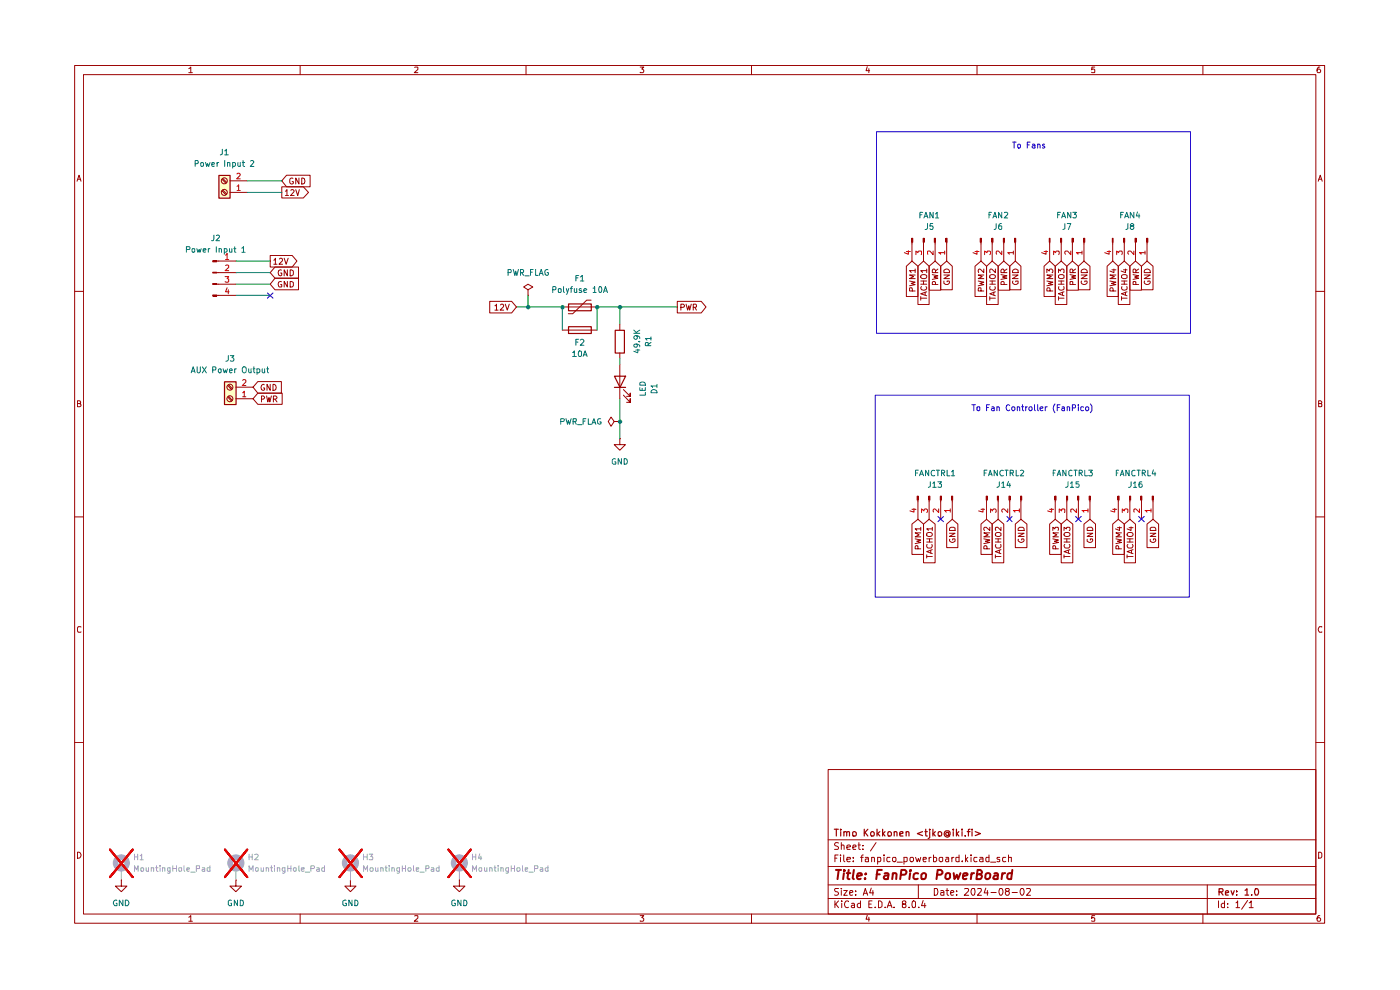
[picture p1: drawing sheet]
<svg xmlns="http://www.w3.org/2000/svg" width="297mm" height="210mm" viewBox="0 0 297 210" stroke-linecap="round" stroke-linejoin="round" font-family="sans-serif">
<g fill="none" stroke="#9b0000" stroke-width=".21">
<path d="M15.8 13.9h265.2v181.9h-265.2zM17.7 15.8h261.4v178.1h-261.4zM40 14.6l.5-.4v1.2M40 15.4h.8M63.7 13.9v1.9M88 14.3l.6-.1v.5l-.7 .7h.7M111.6 13.9v1.9M135.8 14.2h.8l-.5 .4 .5 .3-.1 .4h-.7M159.4 13.9v1.9M184 14.1l-.3 .9h.8M184.3 14.6v.8M207.3 13.9v1.9"/>
<path d="M232.2 14.2h-.6v.6l.1-.2h.4l.1 .2v.5h-.6M255.2 13.9v1.9M280 14.2a.55 .55 0 0 0-.6 .5l.2 .7h.4l.2-.2v-.3l-.3-.3h-.2l-.3 .3M16.3 38.4l.5-1.2 .4 1.2M16.5 38h.6M279.7 38.4l.4-1.2 .4 1.2M279.7 38h.6M15.8 61.8h1.9M279.1 61.8h1.9M16.4 85.6h.6v-.5l-.6-.1v1.3h.5l.3-.4-.3-.3M279.7 85.6h.5l.2-.3-.2-.3h-.5v1.3h.5l.2-.1v-.4l-.2-.2M15.8 109.6h1.9"/>
<path d="M279.1 109.6h1.9M17.2 133l-.6-.1-.2 .3v.7l.2 .2 .6-.1M280.4 133l-.5-.1-.2 .5 .2 .7 .5-.1M15.8 157.5h1.9M279.1 157.5h1.9M175.7 163.2h103.4v30.7h-103.4zM175.7 178.1h103.4M177.9 178.8l-.6-.1-.3 .4 .1 .2a.56 .56 0 0 1 .6 .3 .56 .56 0 0 1 0 .6h-.7M178.5 179.4l.1-.2 .5 .2v.8M178.5 178.7v1.5M179.7 179.7l.7-.1-.1-.3-.4-.1-.2 .2v.8h.6M180.9 179.7l.7-.1-.2-.4h-.3l-.2 .2v.6l.1 .2h.5"/>
<path d="M182 179.2h.5M182.2 178.7v1.3l.1 .2h.2M183.1 179.3v.1M185.8 178.7l-1.1 1.8M16.4 180.8a.65 .65 0 0 1 .8 .6 .65 .65 0 0 1-.8 .6zM40 194.6l.5-.4v1.2M40 195.4h.8M63.7 193.9v1.9M88 194.3l.6-.1v.5l-.7 .7h.7M111.6 193.9v1.9M135.8 194.2h.8l-.5 .5 .5 .2-.1 .4h-.7M159.4 193.9v1.9"/>
<path d="M175.7 190.6h103.4M175.7 187.7h103.4M175.7 183.8h103.4M177.1 191.1v1.4M177.1 182h.4M177.3 191.8l.6 .7M177.8 181.4h-.7v1.4M177.9 188.5l-.8 .1v.4l.6 .2 .2 .4-.4 .3-.5-.1M177.9 191.1l-.8 .8M178.3 181.4v.1M178.3 181.9v.9M178.5 188.5v.1"/>
<path d="M178.5 188.9v1M178.6 191.1v.2M178.6 191.6v.9M179 188.9h.7l-.7 1h.7M179 181.4v1.1l.2 .3M179.7 182.3l.7-.1-.1-.3h-.6v.1v.7h.6M180 191.3v-.1a.7 .7 0 0 0-.9 .5 .7 .7 0 0 0 .6 .8l.3-.1M180.3 189.4l.6-.2-.1-.3-.5 .1v.7l.1 .2 .4-.1M180.7 191.7l.4-.1 .2 .2v.7M181 182.6v.2M181 181.9v.1M181.3 191.9l-.7 .3 .2 .3 .5-.1"/>
<path d="M181.5 189.7v.2M181.5 189v.1M182.5 191.7a.45 .45 0 0 0-.6 .2l.1 .5h.5M182.5 191.1v1.4M182.5 181.9h.6M183.1 180.1v.1M183.1 189.9l.5-1.4 .5 1.4M183.1 181.4l-.3 .1v1.3M183.2 189.5h.8M183.6 181.9h.6v.9M184 194.1l-.3 .9h.8M184.2 182.2l-.6 .1v.4h.6"/>
<path d="M184.3 194.6v.8M184.3 191.8h.5M184.8 188.4l-.3 1h.8M184.9 182l.5-.1 .1 .9M184.9 181.9v.9M185 191.1h-.7v1.4h.7M185.2 188.9v1M185.7 192.4v.1M186.2 182.7h.6v-.8h-.6v1.4M186.4 191.1h.3l.4 .3v.8l-.4 .3h-.3zM187.5 181.4v.1M187.5 181.9v.9"/>
<path d="M187.8 192.4v.1M188.2 192.5l.5-1.4 .5 1.4M188.4 192.1h.7M188.8 181.9h-.6l-.1 .2 .1 .6h.6M189.5 181.9h.5v.8a.45 .45 0 0 1-.7-.2zM189.7 192.4v.1M190.3 182.9h1.1M191.7 191.8l-.3-.2v-.3l.3-.2 .4 .1v.5l-.7 .2v.5a.48 .48 0 0 0 .7 0 .48 .48 0 0 0 0-.6h-.2M191.8 182.7l.4 .1 .2-.2v-.7h-.6v1.4M192.9 192.4v.1M193.1 182h.6l.1 .5-.3 .3h-.2l-.3-.3zM193.5 191.3l.4-.2 .3 .2-.1 1.1h-.6z"/>
<path d="M194.2 181.9l.4 .9 .2-.7 .3 .7 .2-.9M194.8 187.7v2.9M194.9 192.4v.1M195.8 191l-.3 1.1h.9M195.8 182.3l.7-.1-.1-.3h-.5l-.1 .1 .1 .7h.5M196.2 191.6v.9M197.1 181.9v.9M197.5 181.9h-.2l-.2 .2M198 181.9h.5l.2 .2v.4l-.2 .3-.5-.1M198 181.4v1.4M198.2 188.5h.5a.83 .83 0 0 1 .2 .9 .83 .83 0 0 1-.7 .5zM199.3 182h.7l-.1 .7a.45 .45 0 0 1-.7-.2z"/>
<path d="M199.6 189h.6v.9M200.2 189.2l-.6 .2v.4h.6M200.7 181.9h.5l.1 .9M200.7 188.9h.6M200.9 188.5v1.2l.4 .2M201.3 182.2h-.6l-.1 .3 .1 .3 .6-.1M201.7 189.4l.7-.2-.1-.2-.5-.1-.1 .2 .1 .7h.5M201.9 181.9v.9M202.4 181.9h-.3l-.2 .2M202.9 189.7v.2M202.9 189v.1M203.5 181.9l-.7 .1v.6l.2 .2 .5-.1"/>
<path d="M203.5 181.4v1.4M204.1 182.6v.2M204.6 188.6l.7-.1 .2 .3-.9 1.1h.9M204.8 181.4v1.4M204.9 182.2l.4 .6M205.3 181.9l-.5 .5M206 181.4v.1M206 181.9v.9M206.2 188.6l.5-.1a1.1 1.1 0 0 1-.2 1.4l-.3-.2-.2-.4zM207.3 181.9h-.6l-.1 .2 .1 .6h.6M207.3 193.9v1.9M207.4 188.6l.7-.1 .1 .3-.8 1.1h.8"/>
<path d="M207.9 181.9h.6v.9M208.5 182.2h-.5l-.2 .3 .2 .3 .5-.1M209.1 188.4l-.3 1h.8M209.5 188.9v1M209.8 181.9h-.6l-.1 .2 .1 .6h.6M209.8 181.4v1.4M210.1 182.9h1.1M210.2 189.3h1.1M212.1 188.5a.75 .75 0 0 1 .8 .6 .75 .75 0 0 1-.5 .8 .89 .89 0 0 1-.3-1.4zM212.1 181.9h-.5l-.1 .1 .2 .3 .4 .1v.3h-.6M213.4 181.9h-.6l-.1 .2 .1 .6h.6M213.5 189.1l-.2-.3 .1-.2 .6-.1 .1 .3-.2 .3h-.5a.52 .52 0 0 0 .1 .8h.4a.46 .46 0 0 0 .3-.4 .46 .46 0 0 0-.3-.4"/>
<path d="M214 182l.5-.1v.9M214 181.4v1.4M214.7 189.3h1.1M216.6 188.6l.1-.1a.75 .75 0 0 1 .6 .6 .75 .75 0 0 1-.4 .8l-.3-.2-.2-.4zM217.8 188.6l.6-.1 .2 .2-.1 .4-.7 .8h.8M232.2 194.2h-.6v.6l.1-.1h.4l.1 .1v.5h-.6M255.2 193.9v1.9M256.1 187.7v6.2M258.5 191.1v1.4M259.8 191.7l-.5-.1-.2 .3 .1 .5h.6M259.8 191.1v1.4M260.4 192.4v.1"/>
<path d="M260.4 191.7v.1M262.2 191.5l.4-.4v1.4M262.2 192.5h.8M264.7 191l-1.3 1.9M265 191.5l.3-.2 .1-.2v1.4M265 192.5h.9M279.7 180.8h.4l.3 .3v.6l-.3 .3h-.4zM280 194.2a.55 .55 0 0 0-.6 .5l.2 .7h.4l.2-.2v-.3l-.3-.2h-.2l-.3 .2"/>
</g>
<g fill="none" stroke="#9b0000" stroke-width=".25">
<path d="M177 175.9h.8M177.4 175.9v1.4M178.4 175.9v.2M178.4 176.4v.9M179 176.6l.2-.2 .4 .2v.7M179 176.4v.9M179.6 176.6l.3-.2 .3 .1v.8M180.9 176.6l.1-.1a.45 .45 0 0 1 .7 .2l-.2 .6h-.5zM183.3 175.9v1.4M183.5 176.6l.6 .7M184.1 175.9l-.8 .8M184.7 176.7l.3-.3h.2l.3 .3-.2 .6h-.5z"/>
<path d="M186.1 175.9v1.4M186.2 176.8l.4 .5M186.6 176.4l-.5 .5M187.2 175.9v1.4M187.3 176.8l.5 .5M187.8 176.4l-.6 .5M188.4 176.5a.45 .45 0 0 1 .7 .2l-.2 .6h-.5zM189.7 176.6l.2-.2 .4 .2v.7M189.7 176.4v.9M190.9 176.9l.7-.2v-.2l-.5-.1-.2 .2 .1 .7h.6M192.2 176.6l.2-.2 .4 .2v.7M192.2 176.4v.9"/>
<path d="M195.7 176.4l-1.1 .4 1.1 .5M196.2 176.4h.5M196.4 175.9v1.3l.1 .1h.2M197.2 176.4v1.3l-.3 .1M197.2 175.9v.2M197.9 175.9v1.4M198 176.8l.4 .5M198.4 176.4l-.5 .5M199.1 176.5a.45 .45 0 0 1 .7 .2l-.2 .6h-.5zM201.2 176.7l-.4-.1-.2 .2 .3 .5 .3-.2M201.2 176.6v.5l.2 .1 .2-.1-.1-.7-.3-.2h-.5a.68 .68 0 0 0-.3 1.1 .68 .68 0 0 0 1.1 0M202.2 175.9v.2"/>
<path d="M202.2 176.4v.9M202.9 175.9v1.4M203 176.8l.4 .5M203.4 176.4l-.5 .5M204.1 175.9v.2M204.1 176.4v.9M204.8 177.3h.1M205.2 176.4h.6M205.8 175.9l-.4 .1v1.3M206.2 175.9v.2M206.2 176.4v.9M206.9 176.4l1.1 .4-1.1 .5"/>
<path d="M258.6 189.2h.7l.2-.3-.1-.3-.8-.1v1.4M259 189.2l.5 .7M260 189.4l.6-.1-.1-.4-.4 .1-.1 .7 .1 .2h.5M261.2 188.9l.3 1 .3-1M262.3 189.8v.1M262.3 189v.2M264.1 188.9l.4-.4v1.4M264.1 189.9h.8M265.6 189.8v.1M266.3 188.5a.73 .73 0 0 1 .8 .5 .73 .73 0 0 1-.4 .9h-.4l-.1-.5z"/>
</g>
<g fill="none" stroke="#9b0000" stroke-width=".42">
<path d="M177.3 184.5h1.1M177.9 184.5l-.2 2M179 185.2l-.1 1.3M179.1 184.5v.3M179.6 185.2h.8M180 184.5l-.2 1.7 .4 .3M181.1 184.5l-.2 1.7 .2 .3M181.8 185.9l1-.3v-.3a.6 .6 0 0 0-.9 .2v.9h.7M183.5 186.3v.2M183.7 185.3l.1 .1-.2 .1 .1-.2-.1 .2M186 185.5h.6M187.1 184.5h-1l-.2 2"/>
<path d="M187.7 185.3h.7l-.1 1.2M188.4 185.6a.85 .85 0 0 0-.9 .5l.3 .4 .5-.1M189.4 185.4l.3-.2 .4 .1v1.2M189.4 185.2l-.1 1.3M191.1 185.5h1l.2-.5-.1-.2-.2-.3h-.8l-.2 2M193.1 185.2l-.2 1.3M193.2 184.5l-.1 .3 .2-.1-.1-.2-.1 .3M194.8 185.3a.65 .65 0 0 0-1 .2v.8a.64 .64 0 0 0 .9 .1M195.5 185.5l.4-.3 .5 .2v.7l-.2 .3-.5 .1-.2-.2zM198.8 185.5h.9l.2-.3v-.4l-.3-.3h-.7l-.2 2M200.7 185.4l.3-.2 .6 .2v.7l-.5 .4-.4-.1-.2-.3zM202.3 185.2l.2 1.3 .5-1 .2 1 .6-1.3"/>
<path d="M204.3 185.9l.9-.3v-.3a.6 .6 0 0 0-.9 .2v.9h.7M206.1 185.2l-.1 1.3M206.6 185.2l-.6 .3M207.2 185.5h.7l.4-.4-.3-.6h-.6l-.3 2h.8l.3-.2a.48 .48 0 0 0 .1-.5 .48 .48 0 0 0-.4-.3M209.2 185.4l.6-.2 .3 .3-.1 .6-.4 .4-.4-.1-.2-.3zM210.9 185.3h.7v1.2M211.7 185.6l-.7 .1-.3 .5 .2 .3 .7-.1M212.6 185.2l-.1 1.3M213.2 185.2l-.4 .1-.2 .2M214.7 185.3l-.5-.1-.5 .3v.8l.3 .2 .5-.1M214.8 184.5l-.3 2"/>
</g>
<path d="M23.3 180.2l4.9 5.9M28.2 180.2l-4.9 5.9M47.7 180.2l4.8 5.9M52.5 180.2l-4.8 5.9M72 180.2l4.8 5.9M76.8 180.2l-4.8 5.9M95.1 180.2l4.8 5.9M99.9 180.2l-4.8 5.9" fill="none" stroke="#f20000" stroke-width=".42"/>
<g fill="#feffc5">
<path d="M46.4 37.2h2.4v4.8h-2.4z"/>
<path d="M47.6 80.9h2.4v4.9h-2.4z"/>
</g>
<path d="M222.6 50.5h.2v.9h-.2zM222.7 51.4v.3M225.1 51.4v.3M227.5 51.4v.3M230 51.4v.3" fill="none" stroke="#9b0000" stroke-width=".21"/>
<path d="M222.6 50.5h.2v.9h-.2z" fill="#9b0000"/>
<path d="M225 50.5h.2v.9h-.2z" fill="none" stroke="#9b0000" stroke-width=".21"/>
<path d="M225 50.5h.2v.9h-.2z" fill="#9b0000"/>
<path d="M227.4 50.5h.3v.9h-.3z" fill="none" stroke="#9b0000" stroke-width=".21"/>
<path d="M227.4 50.5h.3v.9h-.3z" fill="#9b0000"/>
<path d="M229.9 50.5h.2v.9h-.2z" fill="none" stroke="#9b0000" stroke-width=".21"/>
<path d="M229.9 50.5h.2v.9h-.2z" fill="#9b0000"/>
<path d="M207.9 50.5h.3v.9h-.3zM208.1 51.4v.3M210.5 51.4v.3M212.9 51.4v.3M215.4 51.4v.3M222.7 51.7v3.7M225.1 51.7v3.7M227.5 51.7v3.7M230 51.7v3.7" fill="none" stroke="#9b0000" stroke-width=".21"/>
<path d="M221.5 53.3h.8M221.9 53.2v.7l-.9-.3M223.5 54v-.7l.4 .3 .2-.3h.5v.7M227.2 53.3v.7l-.7-.7h-.4l-.2 .1v.4l.2 .1M229.5 53.6h-1.2l.4 .2v.1M229.5 53.3v.6" fill="none" stroke="#c00000" stroke-width=".21"/>
<path d="M207.9 50.5h.3v.9h-.3z" fill="#9b0000"/>
<path d="M210.4 50.5h.3v.9h-.3z" fill="none" stroke="#9b0000" stroke-width=".21"/>
<path d="M210.4 50.5h.3v.9h-.3z" fill="#9b0000"/>
<path d="M212.9 50.5h.2v.9h-.2z" fill="none" stroke="#9b0000" stroke-width=".21"/>
<path d="M212.9 50.5h.2v.9h-.2z" fill="#9b0000"/>
<path d="M215.2 50.5h.3v.9h-.3z" fill="none" stroke="#9b0000" stroke-width=".21"/>
<path d="M215.2 50.5h.3v.9h-.3z" fill="#9b0000"/>
<path d="M208.1 51.7v3.7M210.5 51.7v3.7M212.9 51.7v3.7M215.4 51.7v3.7M236 50.5h.1v.9h-.1zM236.1 51.4v.3M238.5 51.4v.3M240.9 51.4v.3M243.3 51.4v.3" fill="none" stroke="#9b0000" stroke-width=".21"/>
<path d="M206.8 53.3h.9M207.3 53.2v.7l-.9-.3M208.9 54v-.7l.5 .3 .1-.3h.5l.1 .1-.1 .6M212.5 53.3v.7l-.7-.7h-.4v.6M215 53.6h-1.2l.3 .3M215 53.3v.6" fill="none" stroke="#c00000" stroke-width=".21"/>
<path d="M236 50.5h.1v.9h-.1z" fill="#9b0000"/>
<path d="M238.3 50.5h.3v.9h-.3z" fill="none" stroke="#9b0000" stroke-width=".21"/>
<path d="M238.3 50.5h.3v.9h-.3z" fill="#9b0000"/>
<path d="M240.8 50.5h.2v.9h-.2z" fill="none" stroke="#9b0000" stroke-width=".21"/>
<path d="M240.8 50.5h.2v.9h-.2z" fill="#9b0000"/>
<path d="M243.2 50.5h.3v.9h-.3z" fill="none" stroke="#9b0000" stroke-width=".21"/>
<path d="M243.2 50.5h.3v.9h-.3z" fill="#9b0000"/>
<g fill="none" stroke="#9b0000" stroke-width=".21">
<path d="M192.3 56.5l1.2-1.1 1.2 1.1v6.4h-2.4zM193 59.6l1.1 .3-.8 .2 .8 .3-1.1 .2M193.4 50.5h.2v.9h-.2zM193.5 51.4v.3M194.1 58.3h-1.1l.8 .4-.8 .4h1.1M194.1 57.4h-1.1l.3 .4M194.1 57.1v.7M194.7 56.5l1.2-1.1 1.2 1.1v8.1h-2.4zM195.3 58.5a.86 .86 0 0 1 1.3 0 .46 .46 0 0 1-.4 .6h-.4a.46 .46 0 0 1-.5-.6zM195.3 59.6h1.3M195.9 51.4v.3M195.9 59.6v.7"/>
<path d="M196.6 57.4h-1.3l.4 .4M196.6 57.1v.7M197.1 56.5l1.3-1.1 1.2 1.1v5.1h-2.5zM197.8 58.3l1.2 .2-.9 .3 .9 .2-1.2 .3M198.4 51.4v.3M198.5 57.8v-.5l-.3-.2-.3 .1-.1 .6h1.2M199 57.1l-.5 .4M199.6 56.5l1.2-1.1 1.2 1.1v5h-2.4zM200.2 59.6v.5a.61 .61 0 0 0 .8 .2 .61 .61 0 0 0 .3-.7h-.4v.2M200.2 58.3h1.2l-1.2 .8h1.2M200.2 57.3a.66 .66 0 0 1 .8-.2 .66 .66 0 0 1 .4 .7h-1.2zM200.8 51.4v.3"/>
<path d="M206.8 56.5l1.3-1.1 1.2 1.1v6.4h-2.5zM207.5 59.6l1.2 .3-.8 .2 .8 .3-1.2 .2M208.7 58.3h-1.2l.9 .4-.9 .4h1.2M208.7 57.1v.7l-.8-.7-.4 .2 .1 .5M209.3 56.5l1.2-1.1 1.3 1.1v8.1h-2.5zM210 59.6h1.2M210.5 59.6v.7M211.2 57.1v.7l-.9-.7-.3 .1 .1 .6M211.8 56.5l1.1-1.1 1.3 1.1v5.1h-2.4zM212.3 58.3l1.3 .2-.9 .3 .9 .2-1.3 .3M213 57.8l-.1-.6-.3-.1-.3 .2v.5h1.3M213.6 57.1l-.6 .4"/>
<path d="M214.2 56.5l1.2-1.1 1.2 1.1v5h-2.4zM214.8 58.3h1.2l-1.2 .8h1.2M214.9 59.6l-.1 .2a.66 .66 0 0 0 .5 .6 .66 .66 0 0 0 .7-.3v-.5h-.5v.2M214.9 57.3l.4-.2 .4 .1 .3 .1v.5h-1.2zM221.5 56.5l1.2-1.1 1.2 1.1v6.4h-2.4zM222.1 59.6l1.3 .3-1 .2 1 .3-1.3 .2M222.1 57.8v-.7l.5 .4 .2-.4h.3l.3 .2v.4l-.2 .1M223.4 58.3h-1.3l.9 .4-.9 .4h1.3M223.9 56.5l1.2-1.1 1.2 1.1v8.1h-2.4zM224.5 58.5a.86 .86 0 0 1 1.2-.1v.5a.77 .77 0 0 1-1.2-.1zM224.5 57.8v-.7l.5 .4 .2-.4h.4l.1 .1-.1 .6M224.5 59.6h1.2"/>
<path d="M225.1 59.6v.7M226.3 56.5l1.2-1.1 1.3 1.1v5.1h-2.5zM227 58.3l1.2 .2-.9 .3 .9 .2-1.2 .3M227.6 57.8v-.6l-.4-.1-.2 .1v.6h1.2M228.2 57.1l-.6 .4M228.8 56.5l1.2-1.1 1.2 1.1v5h-2.4zM229.4 58.3h1.2l-1.2 .8h1.2M229.4 59.6v.2a.6 .6 0 0 0 .7 .6 .6 .6 0 0 0 .4-.8h-.4v.2M229.4 57.3a.66 .66 0 0 1 .8-.2 .66 .66 0 0 1 .4 .7h-1.2zM234.9 56.5l1.2-1.1 1.1 1.1v6.4h-2.3zM235.5 59.6l1.2 .3-.9 .2 .9 .3-1.2 .2M235.9 57.2h.8"/>
<path d="M236.1 51.7v3.7M236.3 57.1v.7l-.8-.3M236.7 58.3h-1.2l.9 .4-.9 .4h1.2M237.2 56.5l1.3-1.1 1.2 1.1v8.1h-2.5zM237.9 58.5a.86 .86 0 0 1 1.2-.1v.5a.77 .77 0 0 1-1.2-.1zM237.9 59.6h1.2M238.3 57.2h.8M238.5 51.7v3.7M238.5 59.6v.7M238.8 57.1v.7l-1-.3M239.7 56.5l1.2-1.1 1.2 1.1v5.1h-2.4zM240.4 58.3l1.2 .2-.9 .3 .9 .2-1.2 .3"/>
<path d="M240.9 51.7v3.7M241 57.8v-.6l-.5-.1-.1 .1v.6h1.2M241.6 57.1l-.6 .4M242.1 56.5l1.2-1.1 1.3 1.1v5h-2.5zM242.7 58.3h1.3l-1.3 .8h1.3M242.8 59.6l-.1 .2a.6 .6 0 0 0 .7 .6 .6 .6 0 0 0 .5-.8h-.4v.2M242.8 57.3a.66 .66 0 0 1 .8-.2 .66 .66 0 0 1 .4 .7h-1.3zM243.3 51.7v3.7M193.5 61.7v-.7h-.5v.7h1.1M195.3 63.2h1.3M195.3 60.3h1.3M195.3 62.9v.8"/>
<path d="M195.5 60.8l-.2 .2a.65 .65 0 0 0 .7 .6 .65 .65 0 0 0 .6-.6l-.2-.2M196.3 62v.6M196.6 61.9l-1.3 .4 1.3 .4M198.5 60.4l-.1-.6h-.5l-.1 .6h1.2M208.1 61.7v-.6l-.5-.1-.1 .7h1.2M210 63.2h1.2M210 60.3h1.2M210 62.9v.8M210.1 60.8l-.1 .5a.61 .61 0 0 0 .8 .3 .61 .61 0 0 0 .3-.8M210.8 62v.6M211.2 61.9l-1.2 .4 1.2 .4M213 60.4l-.1-.6h-.5l-.1 .6h1.3"/>
<path d="M222.8 61.7l-.1-.6-.4-.1-.2 .7h1.3M224.5 63.2h1.2M224.5 60.3h1.2M224.5 62.9v.8M224.6 60.8l-.1 .2a.67 .67 0 0 0 .5 .6 .67 .67 0 0 0 .7-.3l-.1-.5M225.4 62v.6M225.7 61.9l-1.2 .4 1.2 .4M227.6 60.4v-.6h-.6v.6h1.2M236.1 61.7v-.6l-.5-.1-.1 .7h1.2M237.9 62.9v.8M237.9 63.2h1.2M237.9 60.3h1.2"/>
<path d="M238 60.8l-.1 .2a.67 .67 0 0 0 .5 .6 .67 .67 0 0 0 .7-.3l-.1-.5M238.8 62v.6M239.1 61.9l-1.2 .4 1.2 .4M241 60.4v-.6h-.6v.6h1.2"/>
<circle cx="210.5" cy="58.7" r=".57"/>
</g>
<path d="M234.9 53.3h.7M235.3 53.2v.7l-.9-.3M236.9 54v-.7l.4 .3 .2-.3h.5v.7M240.5 53.3v.7l-.6-.7h-.5l-.1 .1v.4l.1 .1M242.9 53.6h-1.2l.4 .2v.1M242.9 53.3v.6" fill="none" stroke="#c00000" stroke-width=".21"/>
<path d="M193.4 50.5h.2v.9h-.2z" fill="#9b0000"/>
<path d="M195.8 50.5h.3v.9h-.3z" fill="none" stroke="#9b0000" stroke-width=".21"/>
<path d="M195.8 50.5h.3v.9h-.3z" fill="#9b0000"/>
<path d="M198.2 50.5h.3v.9h-.3z" fill="none" stroke="#9b0000" stroke-width=".21"/>
<path d="M198.2 50.5h.3v.9h-.3z" fill="#9b0000"/>
<path d="M200.7 50.5h.2v.9h-.2z" fill="none" stroke="#9b0000" stroke-width=".21"/>
<path d="M200.7 50.5h.2v.9h-.2z" fill="#9b0000"/>
<g fill="none" stroke="#9b0000" stroke-width=".21">
<path d="M46 57.8h.4M46 55.4h.4M57.3 54.2h4.7l1 1.2-1 1.2h-4.7zM58.1 55.2l.3-.4v1.3M58.1 56.1h.7M58.3 59h5v2.5h-5l-1-1.2zM58.3 56.6h5v2.4h-5l-1-1.2zM59.3 55l.4-.2 .2 .4-.7 .9h.7M59.7 59.8l-.1-.1a.66 .66 0 0 0-.6 .5 .66 .66 0 0 0 .3 .7l.5-.1v-.4h-.3M59.7 57.3l-.1-.1a.64 .64 0 0 0-.6 .6 .64 .64 0 0 0 .5 .7l.3-.2v-.4h-.3M60.3 54.8l.4 1.3 .4-1.3M61 59.7v1.2l-.7-1.2v1.2"/>
<path d="M61 57.2v1.3l-.7-1.3v1.3M61.6 59.7l.6 .2v.7l-.2 .3h-.4zM61.6 57.2l.5 .2 .1 .2v.6l-.4 .3h-.2zM193.5 51.7v3.7M195.9 51.7v3.7M198.4 51.7v3.7M200.8 51.7v3.7M45.1 62.6h.9v.2h-.9zM46 62.7h.4M46 60.3h.4M103.9 63.9h4.6l1.1 1.2-1.1 1.3h-4.6zM105 64.9h.2l.1-.4v1.3"/>
<path d="M105 65.8h.7M106.2 64.7l.4-.2 .3 .4-.8 .9h.8M107.2 64.5l.4 1.3 .4-1.3M112 61.5l1-.6-1-.6-.9 .6 .9 .6v1.2M112 62.7h.1M25.7 186.7v1.3h1.2l-1.2 1.1-1.2-1.1h1.2M25.7 186.7h.1M50 186.7v1.3h1.2l-1.2 1.1-1.2-1.1h1.2M50 186.7h.1M74.3 186.7v1.3h1.2l-1.2 1.1-1.1-1.1h1.1M74.3 186.7h.1M97.5 186.7v1.3h1.1l-1.1 1.1-1.3-1.1h1.3"/>
<path d="M97.5 186.7h.1"/>
</g>
<path d="M192.3 53.3h.8M192.7 53.2v.7l-.8-.3M194.3 54v-.7l.4 .3 .2-.3h.5v.7M198 53.3v.7l-.7-.7h-.5l.1 .6M200.4 53.6h-1.3l.5 .3M200.4 53.3v.6" fill="none" stroke="#c00000" stroke-width=".21"/>
<g fill="none" stroke="#aaa" stroke-width="1.2">
<circle cx="25.7" cy="183.1" r="1.23"/>
<circle cx="50" cy="183.1" r="1.23"/>
<circle cx="74.3" cy="183.1" r="1.23"/>
<circle cx="97.5" cy="183.1" r="1.23"/>
</g>
<path d="M25.7 184.3v2.4M50 184.3v2.4M74.3 184.3v2.4M97.5 184.3v2.4" fill="none" stroke="#aaa" stroke-width=".21"/>
<path d="M23.3 180.2l4.9 5.9M28.2 180.2l-4.9 5.9M47.7 180.2l4.8 5.9M52.5 180.2l-4.8 5.9M72 180.2l4.8 5.9M76.8 180.2l-4.8 5.9M95.1 180.2l4.8 5.9M99.9 180.2l-4.8 5.9" fill="none" stroke="#f20000" stroke-width=".42"/>
<path d="M45.1 62.6h.9v.2h-.9z" fill="#9b0000"/>
<path d="M45.1 60.1h.9v.3h-.9z" fill="none" stroke="#9b0000" stroke-width=".21"/>
<path d="M45.1 60.1h.9v.3h-.9z" fill="#9b0000"/>
<path d="M45.1 57.7h.9v.2h-.9z" fill="none" stroke="#9b0000" stroke-width=".21"/>
<path d="M45.1 57.7h.9v.2h-.9z" fill="#9b0000"/>
<path d="M45.1 55.3h.9v.2h-.9z" fill="none" stroke="#9b0000" stroke-width=".21"/>
<path d="M45.1 55.3h.9v.2h-.9z" fill="#9b0000"/>
<g fill="none" stroke="#9b0000" stroke-width=".21">
<path d="M47.1 38l.8 .9M47.2 37.8l.9 .9M48.8 38.4h3.6M59.8 39.6h4.5l1.1 1.2-1.1 1.2h-4.5zM60.8 37.2h5v2.4h-5l-1-1.2zM62.1 37.8h-.3l-.3 .3v.6l.1 .2 .4 .1 .2-.1v-.4h-.2M63.4 37.8v1.2l-.7-1.2v1.2M64 37.8a.64 .64 0 0 1 .7 .6 .64 .64 0 0 1-.7 .6zM46.4 55.4h3.6M46.4 57.8h3.6M47.1 40.5l.8 .8M47.2 40.3l.9 .8"/>
<path d="M48.8 40.8h3.6M60.5 40.6l.4-.4v1.3M60.5 41.5h.7M61.7 40.4l.4-.2 .3 .4-.8 .9h.8M62.7 40.2l.5 1.3 .3-1.3M46.4 60.3h3.6M46.4 62.7h3.6M119.3 65.1h7.4M119.3 70h7.4M125.4 63.7h-.9l-3 2.8h-.9M131.5 68.8v1.2M131.5 74.8v1.2"/>
<path d="M131.5 77.3v7.3M143.7 63.9h5.1l1 1.2-1 1.3h-5.1zM144.4 65.2l.7-.1 .1-.3-.2-.3h-.6v1.3M145.5 64.5l.4 1.3 .2-.9 .2 .9 .3-1.3M147.1 65.2l.6-.1v-.4l-.1-.2h-.5v1.3M147.4 65.2l.3 .6M48.3 81.8l.8 .8M48.3 84.2l.8 .9M48.5 81.6l.8 .9M48.5 84.1l.8 .8M50 84.6h3.7M50 82.1h3.7"/>
<path d="M54.7 80.9h5v2.5h-5l-1-1.3zM54.7 83.4h5.2v2.4h-5.2l-1-1.2zM55.5 84.7h.4l.2-.3-.2-.4h-.4v1.3M56.1 81.6a.61 .61 0 0 0-.7 .3 .61 .61 0 0 0 .1 .7l.3 .2 .3-.1v-.4h-.2M56.6 84l.2 1.3 .3-1 .1 1 .4-1.3M57.3 81.5v1.3l-.7-1.3v1.3M57.9 81.5a.64 .64 0 0 1 .7 .7 .64 .64 0 0 1-.7 .6zM58 84.7h.5l.3-.5-.3-.2h-.5v1.3M58.3 84.7l.5 .6M130.3 89.4l-.7-.9-.6 .9 .6 1 .7-1h1.2M131.5 89.4h.1M131.5 93.1v1.2h1.2l-1.2 1.2-1.2-1.2h1.2"/>
<path d="M131.5 93.1h.1M132.3 83.8l1.4 1.5v-.7v.7h-.8M132.3 82.6l1.4 1.5v-.7v.7h-.8M195.9 111.2l1.2-1 1.3 1v8.2h-2.5zM196.6 113.1a.77 .77 0 0 1 1.2 .2l-.1 .3a.72 .72 0 0 1-1.1-.1zM196.6 118h1.2M196.6 115h1.2M196.6 114.3h1.2M196.6 117.7v.7M196.7 115.5l-.1 .5 .3 .2h.6l.3-.4-.1-.3M197.2 114.3v.7M197.4 116.8v.5"/>
<path d="M197.8 116.6l-1.2 .4 1.2 .4M197.8 112.2h-1.2l.3 .3M197.8 111.8v.7M200.8 111.2l1.2-1 1.2 1v5h-2.4zM201.4 113.1h1.2l-1.2 .7h1.2M201.5 114.4l-.1 .1a.66 .66 0 0 0 .5 .6 .66 .66 0 0 0 .7-.3l-.1-.5h-.4v.3M201.5 112l.3-.2h.6l.2 .2v.5h-1.2zM208.1 111.2l1.2-1 1.2 1v6.4h-2.4zM208.7 114.3l1.3 .3-1 .2 1 .3-1.3 .2M209.4 116.4l-.1-.6h-.5l-.1 .6h1.3M210 113h-1.3l.9 .5-.9 .4h1.3M210 111.8v.7l-.8-.7h-.3l-.2 .2v.4l.2 .1"/>
<path d="M210.5 111.2l1.3-1 1.1 1v8.2h-2.4zM211.2 118h1.1M211.2 115h1.1M211.2 114.3h1.1M211.2 117.7v.7M211.2 115.5v.3l.2 .4h.7l.2-.2v-.5M211.2 113.1a.87 .87 0 0 1 1.1 0v.5a.77 .77 0 0 1-1.1-.1zM211.8 114.3v.7M212 116.8v.5M212.3 116.6l-1.1 .4 1.1 .4M212.3 111.8v.7l-.6-.7h-.5v.7M230 111.2l1.2-1 1.2 1v5h-2.4z"/>
<path d="M230.6 114.4v.4a.61 .61 0 0 0 .8 .3 .61 .61 0 0 0 .3-.8h-.4v.3M230.6 113.1h1.2l-1.2 .7h1.2M230.6 112l.3-.2h.7l.2 .4v.3h-1.2zM236.1 111.2l1.1-1 1.3 1v6.4h-2.4zM236.7 114.3l1.2 .3-.8 .2 .8 .3-1.2 .2M237.1 111.9h.8M237.2 105.2h.2v.9h-.2zM237.2 106.1v.3M237.3 116.4l-.1-.6h-.5v.6h1.2M237.5 111.8v.7l-.9-.3M237.9 113h-1.2l.9 .5-.9 .4h1.2M238.5 111.2l1.2-1 1.2 1v8.2h-2.4z"/>
<path d="M239.1 117.7v.7M239.1 118h1.3M239.1 115h1.3M239.1 114.3h1.3M239.2 113.1l.7-.2 .4 .2 .1 .4-.2 .2-.7 .1-.3-.2zM239.3 115.5l-.2 .3 .3 .4h.8l.2-.4-.2-.3M239.5 111.9h.9M239.7 106.1v.3M239.7 114.3v.7M239.9 111.8v.7l-.8-.3M240 116.8v.5M240.4 116.6l-1.3 .4 1.3 .4"/>
<path d="M242.1 106.1v.3M243.3 111.2l1.3-1 1.2 1v5h-2.5zM244 114.4v.4a.61 .61 0 0 0 .8 .3 .61 .61 0 0 0 .3-.8h-.4v.3M244 113.1h1.2l-1.2 .7h1.2M244 112l.3-.2h.6l.3 .4v.3h-1.2zM244.6 106.1v.3"/>
<circle cx="47.6" cy="38.4" r=".64"/>
<circle cx="47.6" cy="40.8" r=".64"/>
<circle cx="48.8" cy="82.1" r=".64"/>
<circle cx="48.8" cy="84.6" r=".64"/>
</g>
<path d="M50.3 39.5l.3-.3v1.2M50.3 36.9l.4-.2 .3 .4-.8 .8h.8M47.8 58.7h.7l-.3 .4 .3 .1v.6h-.7M47.8 54.1l.4-.3v1.2M47.8 56.3h.7v.4l-.7 .7h.7M47.8 55h.7M50.3 40.4h.7M48.2 61l-.4 .9h.8M48.4 61.5v.8M51.5 83.3l.3-.3v1.2M51.5 80.7l.1-.2h.4l.2 .2v.3l-.8 .8h.8M51.5 84.2h.7" fill="none" stroke="#c00000" stroke-width=".21"/>
<path d="M46.4 37.2h2.4v4.8h-2.4zM120.6 64.5h4.8v1.4h-4.8zM120.6 69.3h4.8v1.4h-4.8zM130.3 79.8h2.4l-1.2 2.4zM130.5 70.1h2v4.8h-2zM47.6 81h2.5v4.8h-2.5zM130.3 82.2h2.4" fill="none" stroke="#9b0000" stroke-width=".25"/>
<path d="M237.2 105.2h.2v.9h-.2z" fill="#9b0000"/>
<path d="M239.6 105.2h.3v.9h-.3z" fill="none" stroke="#9b0000" stroke-width=".21"/>
<path d="M239.6 105.2h.3v.9h-.3z" fill="#9b0000"/>
<path d="M242 105.2h.2v.9h-.2z" fill="none" stroke="#9b0000" stroke-width=".21"/>
<path d="M242 105.2h.2v.9h-.2z" fill="#9b0000"/>
<path d="M244.4 105.2h.3v.9h-.3z" fill="none" stroke="#9b0000" stroke-width=".21"/>
<path d="M244.4 105.2h.3v.9h-.3z" fill="#9b0000"/>
<path d="M223.8 105.2h.2v.9h-.2zM223.9 106.1v.3M226.3 106.1v.3M228.8 106.1v.3M231.2 106.1v.3M237.2 106.4v3.8M239.7 106.4v3.8M242.1 106.4v3.8M244.6 106.4v3.8" fill="none" stroke="#9b0000" stroke-width=".21"/>
<path d="M236.1 108h.8M236.5 107.9v.7l-.9-.2M238.1 108.7v-.7l.4 .4 .3-.4h.5l-.1 .7M241.7 108v.7l-.8-.7h-.4l.1 .6M244.2 108.3h-1.3l.4 .3M244.2 108v.6" fill="none" stroke="#c00000" stroke-width=".21"/>
<path d="M223.8 105.2h.2v.9h-.2z" fill="#9b0000"/>
<path d="M226.2 105.2h.3v.9h-.3z" fill="none" stroke="#9b0000" stroke-width=".21"/>
<path d="M226.2 105.2h.3v.9h-.3z" fill="#9b0000"/>
<path d="M228.6 105.2h.3v.9h-.3z" fill="none" stroke="#9b0000" stroke-width=".21"/>
<path d="M228.6 105.2h.3v.9h-.3z" fill="#9b0000"/>
<path d="M231.1 105.2h.2v.9h-.2z" fill="none" stroke="#9b0000" stroke-width=".21"/>
<path d="M231.1 105.2h.2v.9h-.2z" fill="#9b0000"/>
<path d="M209.2 105.2h.3v.9h-.3zM209.3 106.1v.3M211.8 106.1v.3M214.2 106.1v.3M216.6 106.1v.3M223.9 106.4v3.8M226.3 106.4v3.8M228.8 106.4v3.8M231.2 106.4v3.8" fill="none" stroke="#9b0000" stroke-width=".21"/>
<path d="M222.7 108h.8M223.1 107.9v.7l-.8-.2M224.7 108.7v-.7l.5 .4v-.4h.7l-.1 .7M228.3 108v.7l-.8-.7h-.3v.6M230.8 108.3h-1.3l.5 .3M230.8 108v.6" fill="none" stroke="#c00000" stroke-width=".21"/>
<path d="M209.2 105.2h.3v.9h-.3z" fill="#9b0000"/>
<path d="M211.6 105.2h.2v.9h-.2z" fill="none" stroke="#9b0000" stroke-width=".21"/>
<path d="M211.6 105.2h.2v.9h-.2z" fill="#9b0000"/>
<path d="M214 105.2h.3v.9h-.3z" fill="none" stroke="#9b0000" stroke-width=".21"/>
<path d="M214 105.2h.3v.9h-.3z" fill="#9b0000"/>
<path d="M216.5 105.2h.2v.9h-.2z" fill="none" stroke="#9b0000" stroke-width=".21"/>
<path d="M216.5 105.2h.2v.9h-.2z" fill="#9b0000"/>
<g fill="none" stroke="#9b0000" stroke-width=".21">
<path d="M193.5 111.2l1.2-1 1.2 1v6.4h-2.4zM194.1 114.3l1.2 .3-.8 .2 .8 .3-1.2 .2M194.6 105.2h.2v.9h-.2zM194.7 116.4v-.6h-.5l-.1 .6h1.2M194.7 106.1v.3M195.3 113h-1.2l.9 .5-.9 .4h1.2M195.3 112.2h-1.2l.4 .3M195.3 111.8v.7M197.1 106.1v.3M199.6 106.1v.3M202 106.1v.3M209.3 106.4v3.8"/>
<path d="M211.8 106.4v3.8M214.2 106.4v3.8M215.4 111.2l1.2-1 1.2 1v5h-2.4zM216 113.1h1.3l-1.3 .7h1.3M216.1 114.4l-.1 .1a.6 .6 0 0 0 .6 .6 .6 .6 0 0 0 .6-.7l-.5-.1v.3M216.1 112l.2-.2h.6l.4 .4v.3h-1.3zM216.6 106.4v3.8M222.7 111.2l1.2-1 1.2 1v6.4h-2.4zM223.4 114.3l1.1 .3-.8 .2 .8 .3-1.1 .2M223.4 112.5v-.7l.4 .4 .1-.4h.6v.7M223.9 116.4v-.6h-.5v.6h1.1M224.5 113h-1.1l.8 .5-.8 .4h1.1"/>
<path d="M225.1 111.2l1.2-1 1.3 1v8.2h-2.5zM225.7 112.5v-.7l.5 .4 .1-.4h.5l.2 .2v.4l-.2 .1M225.7 117.7v.7M225.7 118h1.3M225.7 115h1.3M225.7 114.3h1.3M225.8 113.1l.8-.2 .3 .2 .1 .4-.2 .2-.7 .1-.4-.3zM225.9 115.5l-.2 .3 .4 .4h.7l.2-.4-.2-.3M226.3 114.3v.7M226.7 116.8v.5M227 116.6l-1.3 .4 1.3 .4"/>
</g>
<path d="M208.1 108h.8M208.5 107.9v.7l-.9-.2M210.1 108.7v-.7l.5 .4 .1-.4h.5v.7M213.8 108v.7l-.9-.7-.4 .2 .2 .4M216.2 108.3h-1.2l.3 .3M216.2 108v.6" fill="none" stroke="#c00000" stroke-width=".21"/>
<path d="M194.6 105.2h.2v.9h-.2z" fill="#9b0000"/>
<path d="M197 105.2h.3v.9h-.3z" fill="none" stroke="#9b0000" stroke-width=".21"/>
<path d="M197 105.2h.3v.9h-.3z" fill="#9b0000"/>
<path d="M199.5 105.2h.2v.9h-.2z" fill="none" stroke="#9b0000" stroke-width=".21"/>
<path d="M199.5 105.2h.2v.9h-.2z" fill="#9b0000"/>
<path d="M201.8 105.2h.3v.9h-.3z" fill="none" stroke="#9b0000" stroke-width=".21"/>
<path d="M201.8 105.2h.3v.9h-.3z" fill="#9b0000"/>
<path d="M194.7 106.4v3.8M197.1 106.4v3.8M199.6 106.4v3.8M202 106.4v3.8" fill="none" stroke="#9b0000" stroke-width=".21"/>
<path d="M193.5 108h.8M193.9 107.9v.7l-.9-.2M195.5 108.7v-.7l.5 .4 .1-.4h.6l.1 .5-.2 .2M199.1 108v.7l-.8-.7-.3 .2v.4M201.6 108.3h-1.2l.3 .3M201.6 108v.6" fill="none" stroke="#c00000" stroke-width=".21"/>
<path d="M52.4 38.4h7.4M50 55.4h7.3M50 57.8h7.3M52.4 40.8h7.4M50 60.3h7.3M50 62.7h7.3M109.6 65.1h9.7v4.9M112 62.7v2.4M131.5 65.1v3.7M131.5 76v1.3M143.7 65.1h-17v4.9M131.5 84.6v8.5" fill="none" stroke="#00a600" stroke-width=".21"/>
<g fill="none" stroke="#1900cf" stroke-width=".21">
<path d="M185.9 27.9h66.7v42.8h-66.7zM214.8 30.1h.8M215.1 30.1v1.3M215.9 30.7l.2-.1 .3 .1v.6l-.3 .1-.2-.2zM217.9 30.7h.5M218.5 30.1h-.6v1.3M219 30.7l.4-.1 .1 .1v.7M219.5 30.9h-.4l-.2 .2 .2 .3 .4-.1M220.1 30.7l.2-.1 .3 .1v.7M220.1 30.6v.8M221.6 30.7l-.3-.1-.1 .2 .5 .4-.2 .2-.3-.1M185.7 83.8h66.6v42.9h-66.6z"/>
<path d="M206.2 85.9h.7M206.6 85.9v1.2M207.3 86.4h.6v.6l-.2 .1-.4-.1zM209.3 86.4h.4M209.9 85.9h-.6v1.2M210.4 86.4l.3-.1 .2 .1v.7M210.9 86.5l-.6 .3 .2 .3 .4-.1M211.5 86.4l.3-.1 .2 .1v.7M211.5 86.3v.8M214.2 86l-.2-.1a.6 .6 0 0 0-.6 .6 .6 .6 0 0 0 .7 .5h.1M214.7 86.4l.4-.1 .2 .2v.4l-.2 .2-.5-.2zM215.8 86.4l.4-.1 .1 .1v.7"/>
<path d="M215.8 86.3v.8M216.7 86.3h.5M216.9 85.9v1l.3 .2M217.6 86.3v.8M217.9 86.3l-.3 .2M218.4 86.4h.5v.6l-.4 .1-.2-.2zM219.5 85.9v1l.1 .2M220.1 85.9v1.1l.2 .1M220.6 86.7l.6-.2v-.1h-.5l-.1 .5a.36 .36 0 0 0 .6 .1M221.7 86.3v.8M222.2 86.3l-.5 .2M223.8 85.7a1.44 1.44 0 0 0 0 1.8"/>
<path d="M224.3 86.4h.4M224.9 85.9h-.6v1.2M225.3 86.4h.5v.7M225.8 86.5l-.6 .3 .3 .3 .3-.1M226.4 86.4h.5v.7M226.4 86.3v.8M227.5 86.5h.5l.2-.1v-.4l-.2-.1h-.5v1.2M228.8 85.9v.1M228.8 86.3v.8M229.9 86.4h-.6v.6l.1 .1 .5-.1M230.4 86.4l.3-.1 .3 .2v.4l-.3 .2-.4-.2zM231.3 85.7l.3 .5v.8l-.3 .5"/>
</g>
<path d="M56.7 62.1l1.2 1.1M57.9 62.1l-1.2 1.1M199 109.6l1.2 1.1M200.2 109.6l-1.2 1.1M213.6 109.6l1.1 1.1M214.7 109.6l-1.1 1.1M228.2 109.6l1.2 1.1M229.4 109.6l-1.2 1.1M241.6 109.6l1.1 1.1M242.7 109.6l-1.1 1.1" fill="none" stroke="#0e0093" stroke-width=".21"/>
<g fill="#00a600">
<circle cx="112.1" cy="65.2" r=".47"/>
<circle cx="119.3" cy="65.2" r=".47"/>
<circle cx="126.7" cy="65.2" r=".47"/>
<circle cx="131.5" cy="65.2" r=".47"/>
<circle cx="131.5" cy="89.5" r=".47"/>
</g>
<g fill="none" stroke="#007270" stroke-width=".21">
<path d="M41.4 34.7l.6-.1v-.5l-.6-.1v1.3M42.6 34.5h.5v.7l-.3 .1-.2-.2zM43.6 34.5l.3 .8 .1-.6 .3 .6 .2-.8M45 34.9l.5-.1v-.3h-.5v.7h.5M46.1 34.5v.8M46.4 34.5h-.3v.2M47.2 31.7v1l-.5 .2M47.7 32l.3-.3v1.2M47.7 34v1.3M47.7 32.9h.7M48.3 34.5h.5v.8M48.3 34.5v.8"/>
<path d="M49.4 34.5a.36 .36 0 0 1 .6 .2l-.1 .5h-.5M49.4 34.5v1.1M50.5 34.5v.6l.1 .2 .4-.2M51 34.5v.8M51.4 34.5h.5M51.6 34v1.1l.3 .2M53.2 34.2l.4-.2 .2 .4-.7 .9h.7M39.5 52.9h.6l.2-.4-.2-.2h-.6v1.2M40.8 52.7l.5 .1v.6h-.5zM41.7 52.7l.3 .8 .3-.6 .1 .6 .3-.8M43.1 53.1l.6-.1-.1-.3h-.4l-.1 .2v.4l.2 .2 .3-.1M44.2 52.7v.8"/>
<path d="M44.5 52.7h-.2l-.1 .2M45.4 49.9v.8l-.2 .4h-.3M45.9 50l.4-.1 .3 .3-.8 .9h.8M45.9 52.3v1.2M46.5 52.8l.4-.1 .1 .8M46.5 52.7v.8M47.6 53.4h.5l.1-.5-.2-.2h-.4v1.2M48.7 52.7v.7h.5M49.2 52.7v.8M49.6 52.7h.4M49.8 52.3v1.1l.2 .1M51.3 52.7l.3-.4v1.2"/>
<path d="M51.3 53.5h.7M107.8 57.8h.5l.2-.1v-.4l-.2-.1h-.5v1.2M108.9 57.2l.3 1.2 .2-.9 .2 .9 .4-1.2M110.4 57.8l.6-.1 .1-.4-.7-.1v1.2M110.7 57.8l.4 .6M111.3 58.5h1M112.5 57.7h.4M113.1 57.2h-.6v1.2M113.6 57.2v1.2h.5M114.4 58.4l.4-1.2 .4 1.2M114.6 58h.5M116.2 57.2a.64 .64 0 0 0-.6 .5 .64 .64 0 0 0 .5 .7l.2-.1v-.5h-.2"/>
<path d="M122.2 58.9h.4M122.8 58.4h-.6v1.2M123.1 58.8l.4-.4v1.2M123.1 59.6h.8M195.2 45.6h.4M195.8 45h-.6v1.2M196 46.2l.4-1.2 .5 1.2M196.2 45.9h.6M196.8 47.4v.9l-.2 .3-.3 .1M197.9 47.4h-.5l-.1 .6 .6-.1v.7l-.5 .1-.1-.2M198 45v1.2l-.7-1.2v1.2M198.5 45.4l.3-.4v1.2"/>
<path d="M198.5 46.2h.6M209.8 45.6h.3M210.3 45h-.5v1.2M210.7 46.2l.4-1.2 .3 1.2M210.7 45.9h.6M211.3 47.4v.9l-.4 .4M212.4 47.4l-.4 .2-.2 .8 .3 .3 .4-.2-.1-.6h-.4l-.2 .3M212.5 45v1.2l-.7-1.2v1.2M213.1 45.1l.5-.1 .2 .4-.8 .8h.8M224.4 45.6h.4M225 45h-.6v1.2M225.2 46.2l.4-1.2 .5 1.2"/>
<path d="M225.4 45.9h.5M225.9 47.4v1.1l-.4 .2M226.4 47.4h.8l-.5 1.3M227.2 45v1.2l-.7-1.2v1.2M227.6 45h.7l-.4 .5 .4 .2v.4h-.7M237.7 45.6h.5M238.3 45h-.6v1.2M238.6 46.2l.4-1.2 .4 1.2M238.7 45.9h.6M239.3 47.4v1.1l-.5 .2M240 47.9l-.2-.1 .2-.4h.3l.2 .3-.1 .2h-.4l-.2 .3v.2l.2 .3h.3l.2-.3v-.2l-.2-.3M240.5 45v1.2l-.7-1.2v1.2"/>
<path d="M241.3 45l-.3 .8h.8M241.6 45.4v.8M40.6 79.1l.4-1.3 .4 1.3M40.7 78.7h.5M41.8 77.8v1.1l.2 .2h.3l.2-.3v-1M42.9 77.8l.9 1.3M43.8 77.8l-.9 1.3M45.1 78.5h.5l.2-.2v-.3l-.2-.2h-.5v1.3M46.4 78.3h.5v.6l-.2 .2-.4-.3zM47.3 78.2l.3 .9 .2-.6 .2 .6 .3-.9M48.4 75.4v.9l-.1 .2-.4 .1M48.7 78.7l.6-.1-.2-.4-.4 .2v.5l.2 .2 .3-.1"/>
<path d="M48.9 75.4h.7l-.4 .5 .4 .2-.1 .4h-.6M49.8 78.2v.9M50.1 78.2l-.3 .3M51.5 78l.2-.2 .5 .2v.7l-.3 .4-.4-.2zM52.7 78.2v.7l.2 .2 .4-.2M53.3 78.2v.9M53.7 78.2h.4M53.8 77.8v1.1l.3 .2M54.5 78.3l.4-.1 .2 .3-.1 .5h-.5M54.5 78.2v1.2M55.6 78.2v.7l.2 .2 .3-.2M56.1 78.2v.9"/>
<path d="M56.6 78.2h.4M56.7 77.8v1.1l.3 .2M117.3 61.5h.5l.1-.2v-.3l-.1-.2h-.5v1.3M118.5 61.3h.5v.6l-.1 .2-.4-.2zM119.6 60.8v1.1l.1 .2M120.1 61.2l.3 .9M120.7 61.2l-.4 1.1-.2 .1M121 61.2h.4M121.4 60.8l-.2 .2v1.1M121.5 74.8h.2l.1-.4v1.2M121.5 75.6h.8M121.8 61.2v.7l.2 .2 .3-.2"/>
<path d="M122.2 72.6h.4M122.3 61.2v.9M122.8 74.5l.3-.1 .3 .3v.7l-.2 .2-.4-.1zM122.8 72h-.6v1.2M123.1 72.1l.5-.1 .3 .2-.1 .4-.7 .6h.8M123.4 61.3l-.4-.1-.1 .3 .5 .4-.2 .2-.3-.1M123.7 75.6l.4-1.2 .4 1.2M123.9 61.6l.6-.1-.2-.3-.4 .2v.5l.1 .2 .4-.1M123.9 75.3h.6M125.8 61.1h.2l.2-.3v1.3M125.8 62.1h.7M127.3 60.8a.68 .68 0 0 1 .4 .6 .68 .68 0 0 1-.4 .7l-.3-.5 .1-.6z"/>
<path d="M128 62.1l.4-1.3 .5 1.3M128.2 61.7h.5M134.5 70.7h1.2M134.5 70l.6 .7M134.9 74.3h.8M135 73a.35 .35 0 0 1 .2 .3 .35 .35 0 0 1-.2 .4l-.5-.1v-.4a.72 .72 0 0 1 .7-.2 .72 .72 0 0 1 .5 .6M135 71.2l.2 .3-.1 .4-.4 .1-.2-.3v-.2a.72 .72 0 0 1 .7-.3 .72 .72 0 0 1 .5 .6M135.3 74.1v.7l-.8-.3M135.6 72.5h.1M135.7 70l-.7 .5M137.5 73.3v-.6l-.5-.1-.1 .7h1.2M138.1 71.8h-1.2l.3 .3"/>
<path d="M138.1 72.6l-.6 .5M138.1 71.5v.6M119 89.4l.6-.1 .1-.3-.1-.2h-.6v1.2M120.1 88.8l.3 1.2 .2-.8 .2 .8 .4-1.2M121.6 89.4l.7-.1v-.4l-.7-.1v1.2M121.9 89.4l.4 .6M122.5 90.1h.9M123.7 89.3h.4M124.3 88.8h-.6v1.2M124.8 88.8v1.2h.6M125.6 90l.4-1.2 .4 1.2M125.7 89.7h.6"/>
<path d="M127.4 88.8h-.4a.61 .61 0 0 0-.3 .8 .61 .61 0 0 0 .8 .3v-.4h-.2M130.6 97.4l-.3-.1-.4 .3v.6l.2 .3 .5-.1v-.4h-.2M131.8 97.3v1.2l-.6-1.2v1.2M132.4 97.3a.66 .66 0 0 1 .7 .4 .66 .66 0 0 1-.3 .8h-.4zM135.7 82.2v.6h1.2v-.6M135.7 81.3a.66 .66 0 0 1 .8-.3 .66 .66 0 0 1 .4 .7h-1.2zM136.2 82.4v.4M136.9 83.2v.6h-1.2M138.2 82.9a.66 .66 0 0 1 .7-.2 .66 .66 0 0 1 .5 .6h-1.3zM139.4 81.9h-1.3l.3 .1v.2M139.4 81.5v.7M194.8 99.7h-.6v1.2"/>
<path d="M197 99.7v1.2l-.7-1.2v1.2M198.3 99.8l-.3-.1a.67 .67 0 0 0-.5 .6 .67 .67 0 0 0 .3 .6l.5-.1M198.6 99.7h.7M199 99.7v1.2M200.9 99.7v1.2h.6M209.4 99.7h-.6v1.2M211.6 99.7v1.2l-.7-1.2v1.2M212.9 99.8a.61 .61 0 0 0-.8 .3 .61 .61 0 0 0 .2 .8l.6-.1M213.2 99.7h.7M213.5 99.7v1.2M215.6 99.7v1.2h.5M216.5 99.8l.4-.1 .3 .4-.8 .8h.8"/>
<path d="M223.9 99.7h-.5v1.2M226.1 99.7v1.2l-.6-1.2v1.2M227.4 99.8a.45 .45 0 0 0-.7 .2v.7l.2 .2 .5-.1M227.8 99.7h.7M228.2 99.7v1.2M230.1 99.7v1.2h.6M231 99.7h.7l-.4 .5 .4 .2-.1 .5-.6-.1M237.3 99.7h-.5v1.2M239.5 99.7v1.2l-.7-1.2v1.2M240.8 99.8a.45 .45 0 0 0-.7 .2v.7l.2 .2 .5-.1M241.2 99.7h.7M241.6 99.7v1.2"/>
<path d="M243.5 99.7v1.2h.6M244.7 99.7l-.3 .8h.8M194.2 100.3h.5M195.1 100.9l.4-1.2 .4 1.2M195.2 100.6h.6M197.4 102.2v1l-.5 .2M197.9 102.5l.3-.3v1.2M197.9 103.4h.7M199 102.2h.7l-.4 .4 .4 .1v.6h-.7M199.7 100.3h.6v-.5l-.6-.1v1.2M200 100.3l.4 .6M201.8 100.1l.4-.4v1.2"/>
<path d="M201.8 100.9h.7M208.8 100.3h.4M209.7 100.9l.4-1.2 .4 1.2M209.8 100.6h.6M212 102.2v.8l-.5 .4M212.5 102.5l.4-.3v1.2M212.5 103.4h.7M214 102.1l-.4 .9h.8M214.2 102.5v.9M214.3 100.3h.6l.1-.5-.7-.1v1.2M214.6 100.3l.4 .6M223.4 100.3h.4"/>
<path d="M224.3 100.9l.4-1.2 .3 1.2M224.4 100.6h.6M226.6 102.2v.8l-.2 .3-.3 .1M227.1 102.5l.3-.3v1.2M227.1 103.4h.7M228.9 102.2h-.6v.5l.4-.1 .2 .3v.4h-.6M228.9 100.3h.5l.2-.1-.1-.4-.6-.1v1.2M229.2 100.3l.4 .6M236.8 100.3h.4M237.7 100.9l.4-1.2 .3 1.2M237.7 100.6h.6M239.9 102.2v.8l-.1 .3-.4 .1"/>
<path d="M240.5 102.5l.3-.3v1.2M240.5 103.4h.6M242.2 102.2h-.4l-.2 .2v.9h.6v-.6l-.4-.1-.2 .3M242.3 100.3h.5l.2-.1-.1-.4-.6-.1v1.2M242.6 100.3l.4 .6M245 100.2v.7M24.8 191a.61 .61 0 0 0-.8 .3 .61 .61 0 0 0 .3 .8h.5v-.5h-.2M26.1 190.9v1.2l-.8-1.2v1.2M26.6 190.9a.66 .66 0 0 1 .7 .4 .66 .66 0 0 1-.2 .8h-.5zM49.1 191a.45 .45 0 0 0-.7 .2v.7l.2 .2h.5v-.5h-.2M50.4 190.9v1.2l-.7-1.2v1.2M51 190.9a.66 .66 0 0 1 .6 .5 .66 .66 0 0 1-.2 .7h-.4z"/>
<path d="M73.4 191l-.2-.1-.5 .3v.7l.3 .2 .5-.1v-.4h-.3M74.7 190.9v1.2l-.7-1.2v1.2M75.3 190.9a.66 .66 0 0 1 .6 .5 .66 .66 0 0 1-.2 .7h-.4zM96.5 191a.45 .45 0 0 0-.7 .2v.7l.2 .2 .6-.1v-.4h-.2M97.8 190.9v1.2l-.7-1.2v1.2M98.4 190.9a.66 .66 0 0 1 .6 .5 .66 .66 0 0 1-.2 .7h-.4z"/>
</g>
<g fill="none" stroke="#a2a2a2" stroke-width=".21">
<path d="M28.5 184.8v-1.2l.5 .9 .3-.9v1.2M28.5 181.2v1.2M28.5 181.8h.7M29.2 181.2v1.2M29.7 181.5l.4-.3v1.2M29.7 182.4h.7M29.9 184.2l.5-.1v.6h-.5zM31 184.1v.6l.2 .1 .3-.1M31.5 184.1v.7M32.1 184.2l.5-.1v.7M32.1 184.1v.7M33 184.1h.5"/>
<path d="M33.2 183.6v1.1l.3 .1M34 183.6v.1M34 184.1v.7M34.5 184.2l.5-.1v.7M34.5 184.1v.7M36.1 184.7h-.5v-.6h.5v1.1h-.5M36.7 183.6v1.2M36.7 184.2h.7M37.4 183.6v1.2M37.9 184.2l.5-.1 .1 .6h-.6zM39 183.6v1.1l.2 .1M39.6 184.4l.6-.1-.1-.2h-.4l-.1 .1v.5l.2 .1 .3-.1"/>
<path d="M40.5 185h.9M41.7 184.2h.6v-.5l-.6-.1v1.2M42.9 184.1h.5v.7M43.4 184.3l-.5 .1-.1 .2 .2 .2 .4-.1M44.5 184.1l-.6 .1v.5h.6M44.5 183.6v1.2M52.8 184.8v-1.2l.5 .9 .4-.9v1.2M52.8 181.8h.7M52.8 181.2v1.2M53.5 181.2v1.2M54 181.3l.5-.1 .3 .2-.8 1h.8M54.3 184.1l.5 .1v.5h-.5z"/>
<path d="M55.4 184.1v.6h.5M55.9 184.1v.7M56.5 184.2l.4-.1 .1 .7M56.5 184.1v.7M57.3 184.1h.5M57.6 183.6v1.1l.2 .1M58.3 183.6v.1M58.3 184.1v.7M58.8 184.2l.5-.1 .1 .7M58.8 184.1v.7M60.5 184.7a.36 .36 0 0 1-.6-.1v-.5h.6v.9l-.3 .3-.3-.1M61 184.2h.7"/>
<path d="M61 183.6v1.2M61.7 183.6v1.2M62.3 184.1l.5 .1v.5h-.5zM63.4 183.6v1.1l.2 .1M63.9 184.4l.6-.1v-.2h-.5l-.1 .1v.5l.2 .1 .4-.1M64.8 185h.9M66 184.2h.5l.2-.1-.1-.4-.6-.1v1.2M67.2 184.1h.5v.7M67.7 184.3l-.5 .1-.1 .2 .2 .2 .4-.1M68.8 184.1h-.5l-.1 .1 .1 .5h.5M68.8 183.6v1.2M77.1 184.8v-1.2l.5 .9 .4-.9v1.2"/>
<path d="M77.1 181.8h.8M77.1 181.2v1.2M77.9 181.2v1.2M78.3 181.2h.8l-.4 .5h.3v.7l-.7-.1M78.6 184.1h.4l.2 .1-.1 .5h-.5zM79.7 184.1v.6h.5M80.2 184.1v.7M80.8 184.2l.4-.1 .1 .7M80.8 184.1v.7M81.7 184.1h.4M81.9 183.6v1.1l.2 .1M82.6 183.6v.1"/>
<path d="M82.6 184.1v.7M83.1 184.2l.5-.1 .1 .7M83.1 184.1v.7M84.8 184.7h-.6v-.6h.6v.9l-.3 .3-.3-.1M85.3 184.2h.7M85.3 183.6v1.2M86 183.6v1.2M86.5 184.2l.2-.1h.3l.2 .1-.1 .5h-.5zM87.7 183.6v1.1l.2 .1M88.3 184.4l.5-.1v-.2h-.5v.6h.5M89.1 185h.9M90.3 184.2h.5l.2-.1-.2-.5h-.5v1.2"/>
<path d="M91.5 184.1h.4l.1 .7M92 184.3l-.5 .1-.1 .2 .2 .2 .4-.1M93.1 184.1h-.4l-.2 .1 .1 .5h.5M93.1 183.6v1.2M100.2 184.8v-1.2l.5 .9 .4-.9v1.2M100.2 181.8h.7M100.2 181.2v1.2M100.9 181.2v1.2M101.7 184.1l.5 .1v.5h-.5zM101.8 181.1l-.3 .9h.7M102 181.6v.8M102.8 184.1v.6h.5"/>
<path d="M103.3 184.1v.7M103.9 184.2l.4-.1 .1 .7M103.9 184.1v.7M104.8 184.1h.4M105 183.6v1.1l.2 .1M105.7 183.6v.1M105.7 184.1v.7M106.3 184.2l.4-.1 .1 .7M106.3 184.1v.7M107.9 184.7a.36 .36 0 0 1-.6-.1l.1-.5h.5v.9l-.3 .3-.2-.1M108.5 184.2h.6M108.5 183.6v1.2"/>
<path d="M109.1 183.6v1.2M109.7 184.1h.5l.1 .1-.1 .5h-.5zM110.8 183.6v1.1l.2 .1M111.4 184.4l.5-.1v-.2h-.5v.6h.5M112.2 185h.9M113.4 184.2h.6l.1-.1-.1-.4-.6-.1v1.2M114.6 184.1h.5v.7M115.1 184.3l-.5 .1v.2l.1 .2 .4-.1M116.2 184.1h-.4l-.1 .1v.5h.5M116.2 183.6v1.2"/>
</g>
<path d="M23.3 180.2l4.9 5.9M28.2 180.2l-4.9 5.9M47.7 180.2l4.8 5.9M52.5 180.2l-4.8 5.9M72 180.2l4.8 5.9M76.8 180.2l-4.8 5.9M95.1 180.2l4.8 5.9M99.9 180.2l-4.8 5.9" fill="none" stroke="#f20000" stroke-width=".42"/>
</svg>
